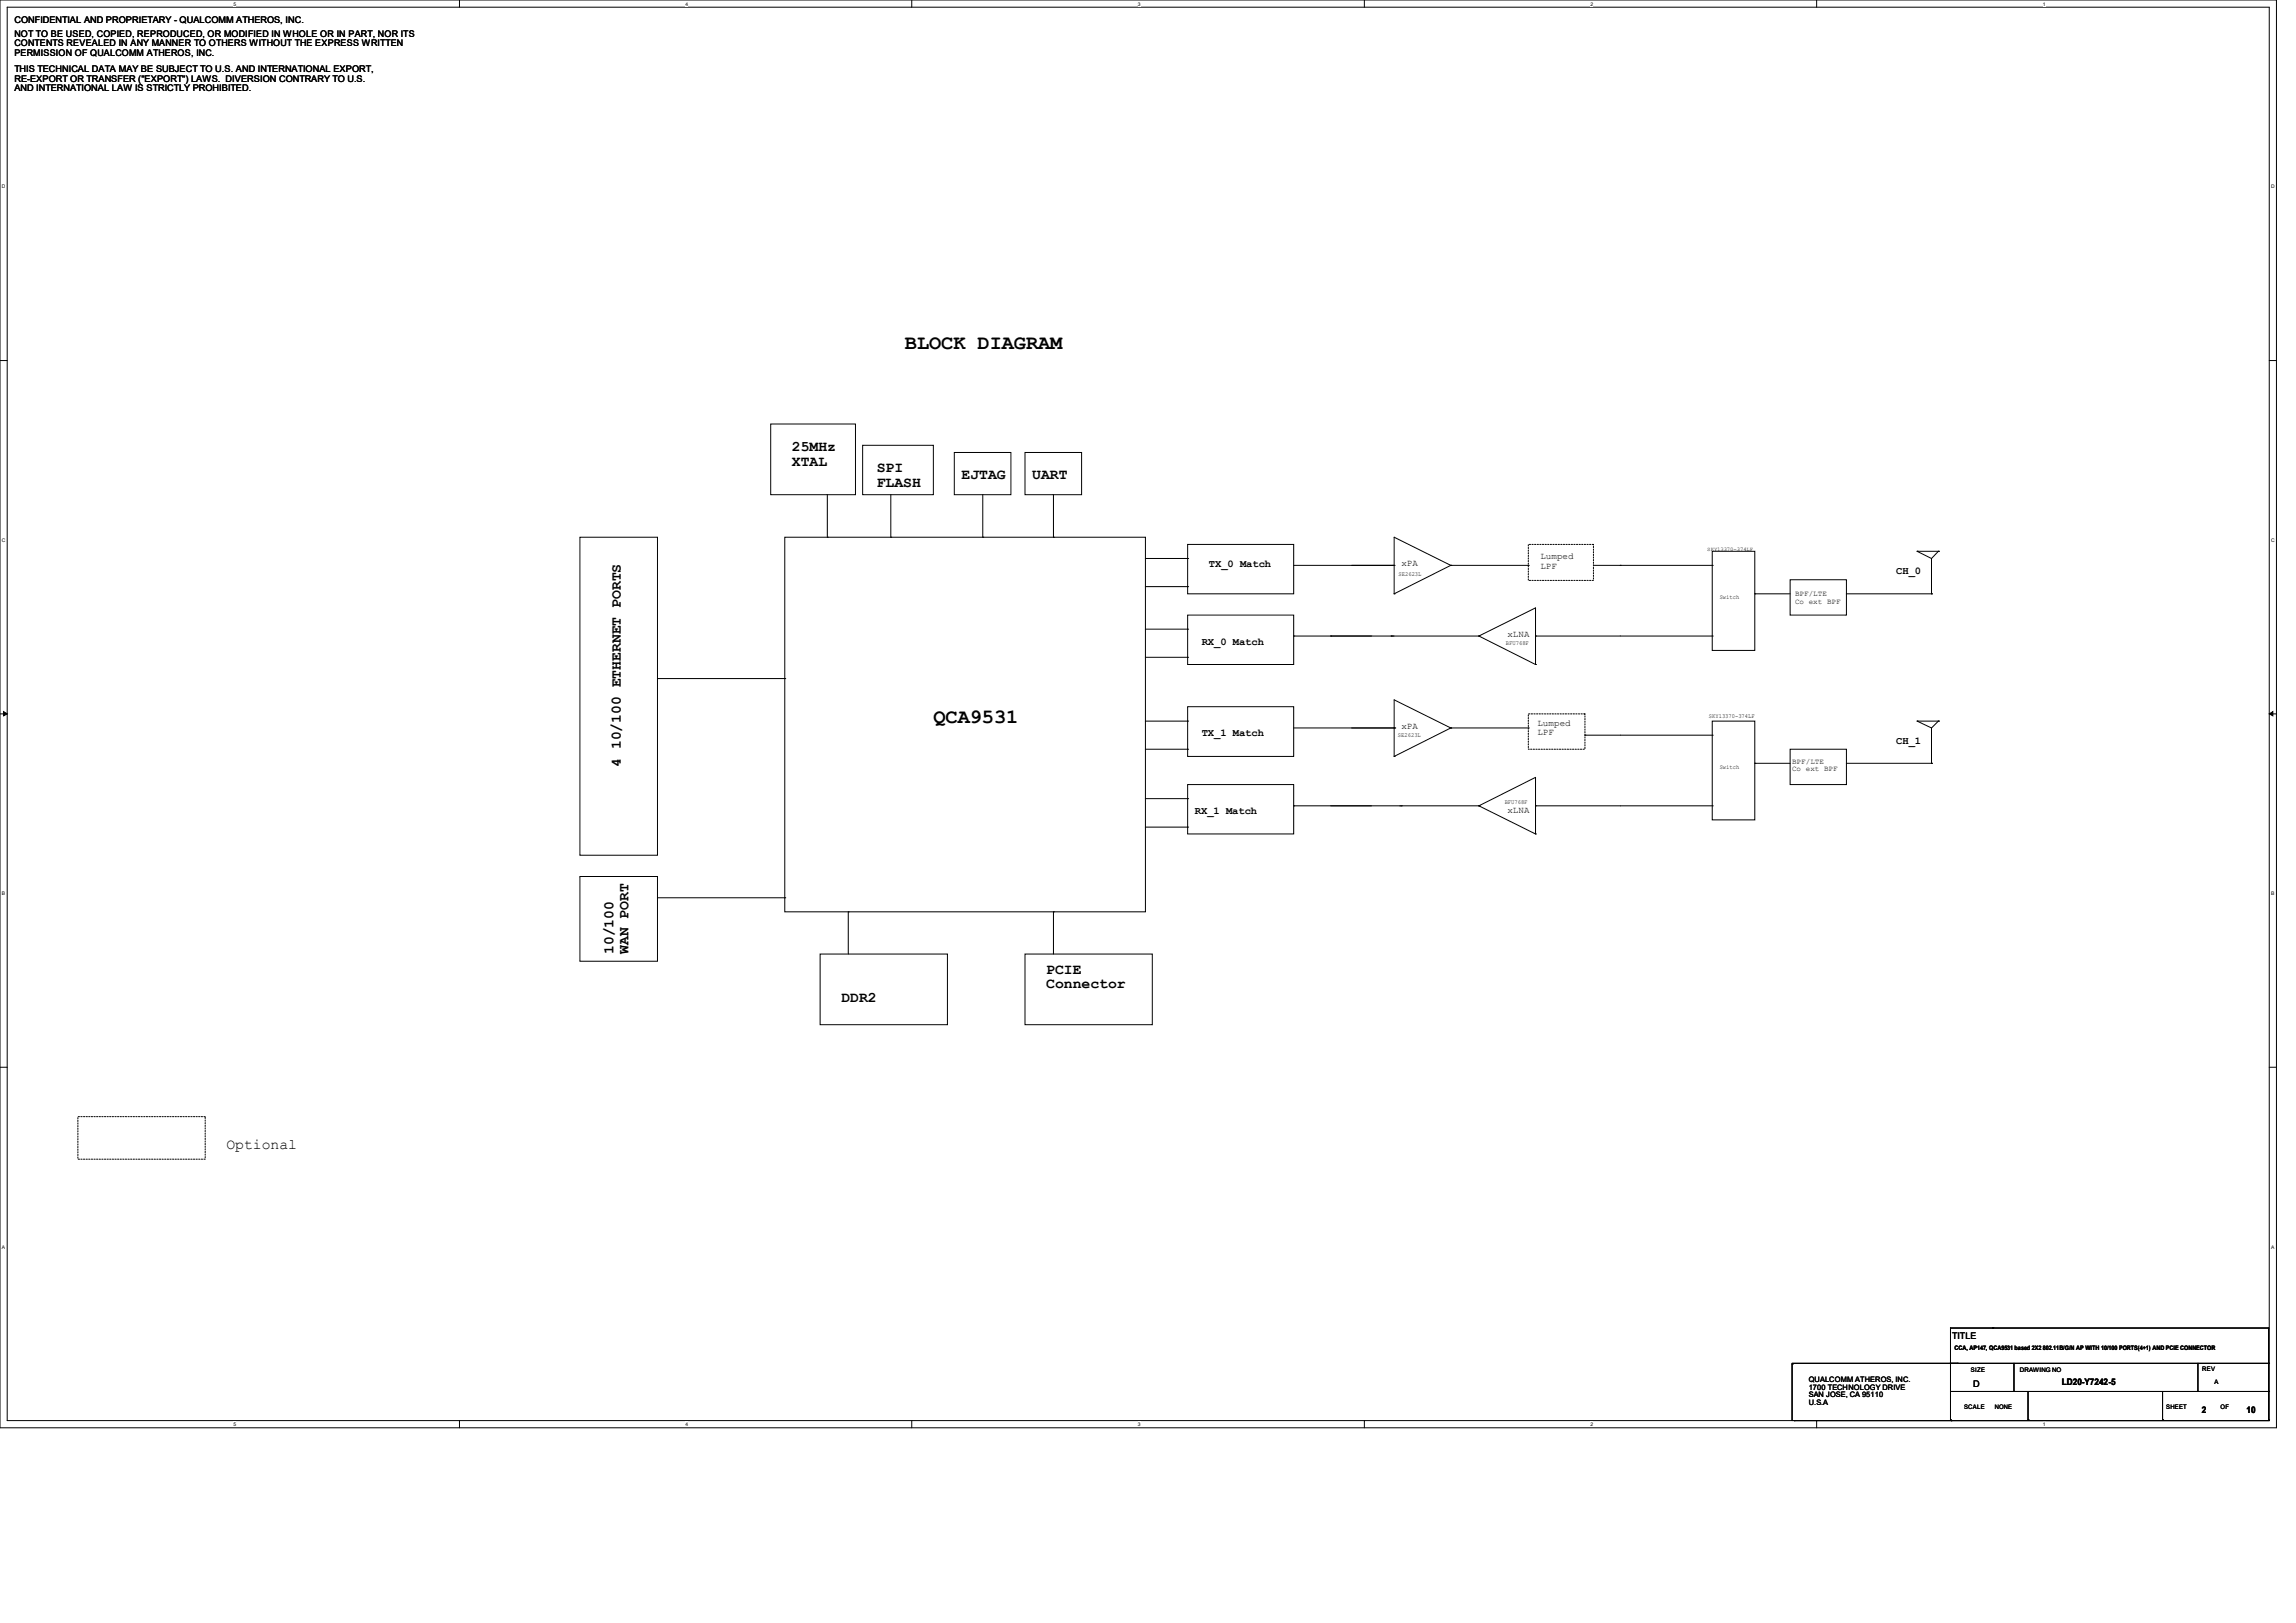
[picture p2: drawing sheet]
<svg xmlns="http://www.w3.org/2000/svg" width="297mm" height="210mm" viewBox="0 0 297 210" stroke-linecap="round" stroke-linejoin="round" font-family="sans-serif">
<defs><g id="words">
<g font-size="2.6">
<text x="117.1" y="45.2">BLOCK DIAGRAM</text>
<text x="120.7" y="93.6">QCA9531</text>
</g>
<g font-size="1.9">
<text x="102.4" y="58.3">25MHz</text>
<text x="102.4" y="60.2">XTAL</text>
<text x="113.4" y="61">SPI</text>
<text x="113.4" y="62.9">FLASH</text>
<text x="124.4" y="62">EJTAG</text>
<text x="133.5" y="62">UART</text>
<text x="80.3" y="99.2" transform="rotate(-90 80.3 99.2)">4 10/100 ETHERNET PORTS</text>
<text x="79.4" y="123.4" transform="rotate(-90 79.4 123.4)">10/100</text>
<text x="81.3" y="123.4" transform="rotate(-90 81.3 123.4)">WAN PORT</text>
<text x="135.3" y="126">PCIE</text>
<text x="108.8" y="129.6">DDR2</text>
<text x="135.3" y="127.9">Connector</text>
<text x="29.3" y="148.7">Optional</text>
</g>
<g font-size="1.4">
<text x="156.4" y="73.4">TX_0 Match</text>
<text x="245.3" y="74.3">CH_0</text>
<text x="155.4" y="83.4">RX_0 Match</text>
<text x="155.4" y="95.3">TX_1 Match</text>
<text x="245.3" y="96.2">CH_1</text>
<text x="154.6" y="105.4">RX_1 Match</text>
</g>
<g font-size="1.2">
<text x="1.9" y="4.8">NOT TO BE USED, COPIED, REPRODUCED, OR MODIFIED IN WHOLE OR IN PART, NOR ITS</text>
<text x="1.9" y="3">CONFIDENTIAL AND PROPRIETARY - QUALCOMM ATHEROS, INC.</text>
<text x="1.9" y="6">CONTENTS REVEALED IN ANY MANNER TO OTHERS WITHOUT THE EXPRESS WRITTEN</text>
<text x="1.9" y="7.2">PERMISSION OF QUALCOMM ATHEROS, INC.</text>
<text x="1.9" y="9.4">THIS TECHNICAL DATA MAY BE SUBJECT TO U.S. AND INTERNATIONAL EXPORT,</text>
<text x="1.9" y="10.6">RE-EXPORT OR TRANSFER (&quot;EXPORT&quot;) LAWS. DIVERSION CONTRARY TO U.S.</text>
<text x="1.9" y="11.8">AND INTERNATIONAL LAW IS STRICTLY PROHIBITED.</text>
<text x="181.3" y="73.2">xPA</text>
<text x="199.3" y="72.4">Lumped</text>
<text x="199.3" y="73.6">LPF</text>
<text x="195" y="82.4">xLNA</text>
<text x="181.3" y="94.3">xPA</text>
<text x="198.9" y="94">Lumped</text>
<text x="198.9" y="95.2">LPF</text>
<text x="195" y="105.2">xLNA</text>
<text x="252.5" y="173.3">TITLE</text>
<text x="255.2" y="179.4">D</text>
<text x="266.7" y="179.2">LD20-Y7242-5</text>
<text x="284.8" y="182.8">2</text>
<text x="290.6" y="182.8">10</text>
</g>
<g font-size="1">
<text x="232.2" y="77.2">BPF/LTE</text>
<text x="232.2" y="78.1">Co ext BPF</text>
<text x="231.8" y="98.8">BPF/LTE</text>
<text x="231.8" y="99.8">Co ext BPF</text>
<text x="234" y="178.8">QUALCOMM ATHEROS, INC.</text>
<text x="234" y="179.8">1700 TECHNOLOGY DRIVE</text>
<text x="234" y="180.8">SAN JOSE, CA 95110</text>
<text x="234" y="181.8">U.S.A</text>
</g>
<g font-size=".8">
<text x="180.9" y="74.6">SE2623L</text>
<text x="222.5" y="77.5">Switch</text>
<text x="194.8" y="83.4">BFU768F</text>
<text x="180.8" y="95.3">SE2623L</text>
<text x="221.1" y="92.9">SKY13370-374LF</text>
<text x="222.5" y="99.4">Switch</text>
<text x="194.6" y="104">BFU768F</text>
<text x="252.8" y="174.6">CCA, AP147, QCA9531 based 2X2 802.11B/G/N AP WITH 10/100 PORTS(4+1) AND PCIE CONNECTOR</text>
<text x="254.9" y="177.5">SIZE</text>
<text x="261.3" y="177.5">DRAWING NO</text>
<text x="284.9" y="177.3">REV</text>
<text x="286.4" y="179.1">A</text>
<text x="254.1" y="182.3">SCALE</text>
<text x="258" y="182.3">NONE</text>
<text x="280.2" y="182.3">SHEET</text>
<text x="287.2" y="182.4">OF</text>
</g>
<text font-size=".7" x="220.9" y="71.2">SKY13370-374LF</text>
<g font-size=".6">
<text x="30.2" y=".7">5</text>
<text x="88.7" y=".7">4</text>
<text x="147.2" y=".7">3</text>
<text x="205.7" y=".7">2</text>
<text x="264.2" y=".7">1</text>
<text x=".3" y="24.4">D</text>
<text x="293.8" y="24.4">D</text>
<text x=".3" y="70.1">C</text>
<text x="293.8" y="70.1">C</text>
<text x=".3" y="115.8">B</text>
<text x="293.8" y="115.8">B</text>
<text x=".3" y="161.5">A</text>
<text x="293.8" y="161.5">A</text>
<text x="30.2" y="184.5">5</text>
<text x="88.7" y="184.5">4</text>
<text x="147.2" y="184.5">3</text>
<text x="205.7" y="184.5">2</text>
<text x="264.2" y="184.5">1</text>
</g>
</g></defs>
<path d="M0 0h294.5v184.7h-294.5zM.9 .9h292.6v182.9h-292.6z" fill="none" stroke="#000" stroke-width=".13"/>
<g fill="#fff">
<path d="M30.2 .1h.3v.7h-.3z"/>
<path d="M30.2 183.9h.3v.8h-.3z"/>
</g>
<path d="M59.4 0v.9M59.4 183.8v.9" fill="none" stroke="#000" stroke-width=".13"/>
<g fill="#fff">
<path d="M88.7 .1h.3v.7h-.3z"/>
<path d="M88.7 183.9h.3v.8h-.3z"/>
</g>
<path d="M117.9 0v.9M117.9 183.8v.9" fill="none" stroke="#000" stroke-width=".13"/>
<g fill="#fff">
<path d="M147.2 .1h.3v.7h-.3z"/>
<path d="M147.2 183.9h.3v.8h-.3z"/>
</g>
<path d="M176.5 0v.9M176.5 183.8v.9" fill="none" stroke="#000" stroke-width=".13"/>
<g fill="#fff">
<path d="M205.7 .1h.4v.7h-.4z"/>
<path d="M205.7 183.9h.4v.8h-.4z"/>
</g>
<path d="M235 0v.9M235 183.8v.9" fill="none" stroke="#000" stroke-width=".13"/>
<g fill="#fff">
<path d="M264.2 .1h.4v.7h-.4z"/>
<path d="M264.2 183.9h.4v.8h-.4z"/>
<path d="M.3 23.8h.4v.7h-.4z"/>
<path d="M293.8 23.8h.5v.7h-.5z"/>
<path d="M.3 69.5h.4v.7h-.4z"/>
<path d="M293.8 69.5h.5v.7h-.5z"/>
</g>
<path d="M0 46.7h.9M293.5 46.7h1" fill="none" stroke="#000" stroke-width=".13"/>
<g fill="#fff">
<path d="M.3 115.2h.4v.8h-.4z"/>
<path d="M293.8 115.2h.4v.8h-.4z"/>
</g>
<path d="M0 92.4h.9M293.5 92.4h1" fill="none" stroke="#000" stroke-width=".13"/>
<path d="M.5 92.1l.4 .3-.4 .2zM293.5 92.4l.5-.3v.5z" fill="#000" stroke="#000" stroke-width=".13"/>
<g fill="#fff">
<path d="M.3 161h.3v.7h-.3z"/>
<path d="M293.8 161h.4v.7h-.4z"/>
</g>
<g fill="none" stroke="#000" stroke-width=".13">
<path d="M99.7 54.9h11v9.1h-11zM111.6 57.6h9.1v6.4h-9.1zM123.4 58.5h7.4v5.5h-7.4zM132.6 58.5h7.3v5.5h-7.3zM75 69.5h10v41.2h-10zM101.5 69.5h46.7v48.5h-46.7zM107 69.5h.1M107 64v5.5M115.2 69.5h.1M115.2 64v5.5M127.1 69.5h.1M127.1 64v5.5"/>
<path d="M136.3 69.5h.1M136.3 64v5.5M148.2 72.3h5.4M148.2 75.9h5.4M153.6 70.4h13.7v6.4h-13.7zM153.6 79.6h13.7v6.4h-13.7zM153.6 72.3h.1M153.6 75.9h.1M167.3 73.2h13M180.2 73.2h.1M180.3 73.2h.1M180.3 76.8h.1"/>
<path d="M187.7 73.2h.1M187.7 73.2h10M187.7 73.2l-7.4-3.7v7.3M187.7 73.2l-7.4 3.6M197.7 70.4h8.4v4.7h-8.4zM197.7 73.2h.1M206.2 73.2h15.3M209.6 73.2h.1M221.5 71.3h5.5v12.9h-5.5zM221.5 73.2h.1M227 76.8h.1M227 76.8h4.6"/>
<path d="M231.6 75h7.2v4.6h-7.2zM238.8 76.8h11.1M248 71.3h.1M248 71.3l1.9 1M248 71.3h2.7M249.9 76.8h.1M249.9 72.3v4.5M250.7 71.3h.1M250.7 71.3l-.8 1M85 87.8h16.5M101.5 87.8h.1M148.2 81.4h5.4"/>
<path d="M148.2 85h5.4M148.2 93.3h5.4M148.2 96.9h5.4M153.6 91.4h13.7v6.5h-13.7zM153.6 81.4h.1M153.6 85h.1M153.6 93.3h.1M153.6 96.9h.1M167.3 82.3h.1M167.3 82.3h24M167.3 94.2h13.1M172.1 82.3h.1"/>
<path d="M180 82.3h.1M180.3 94.2h.1M180.3 97.9h.1M180.4 94.2h.1M187.7 94.2h.1M187.7 94.2l-7.4-3.6v7.3M187.7 94.2h10M187.7 94.2l-7.4 3.7M191.3 82.3h.1M191.3 82.3l7.3-3.6v7.3M191.3 82.3l7.3 3.7M197.7 92.4h7.3v4.5h-7.3z"/>
<path d="M197.7 94.2h.1M198.6 82.3h.1M198.6 86h.1M198.6 82.3h22.9M205 95.1h.1M205 95.1h16.5M221.5 93.3h5.5v12.8h-5.5zM221.5 82.3h.1M221.5 95.1h.1M227 98.8h.1M227 98.8h4.6M231.6 96.9h7.2v4.6h-7.2z"/>
<path d="M238.8 98.8h11.1M248 93.3h.1M248 93.3h2.7M248 93.3l1.9 .9M249.9 98.8h.1M249.9 94.2v4.6M250.7 93.3h.1M250.7 93.3l-.8 .9M75 113.4h10v11h-10zM85 116.2h16.5M101.5 116.2h.1M109.7 118h.1"/>
<path d="M109.7 118v5.4M136.3 118h.1M136.3 118v5.4M148.2 103.3h5.4M148.2 107h5.4M153.6 101.5h13.7v6.4h-13.7zM153.6 103.3h.1M153.6 107h.1M167.3 104.3h.1M167.3 104.3h24M181.3 104.3h.1M191.3 104.3h.1"/>
<path d="M191.3 104.3l7.3-3.7v7.3M191.3 104.3l7.3 3.6M198.6 104.3h.1M198.6 107.9h.1M198.6 104.3h22.9M221.5 104.3h.1M0 138.1h.9M106.1 123.4h16.5v9.2h-16.5zM132.6 123.4h16.5v9.2h-16.5zM293.5 138.1h1M10.1 144.5h16.4v5.5h-16.4zM231.8 176.5h.1"/>
<path d="M231.8 176.4h61.7M231.8 176.5v7.3M253.2 176.4h.1M257.8 171.8h.1M260.5 176.4v3.6M284.3 176.4v3.6M293.5 176.4h.1M232.1 183.8h.1M232.1 183.8h61.4M252.3 183.7h.1M252.3 183.7v-11.9h41.2v11.9M252.3 180h41.2"/>
<path d="M252.4 183.8h.1M260.5 180h.1M262.3 183.7h.1M262.3 180v3.7M279.7 183.7h.1M279.7 180v3.7M284.3 180h.1M293.5 183.7h.1M293.5 180h.1"/>
</g>
<use href="#words"/>
</svg>
